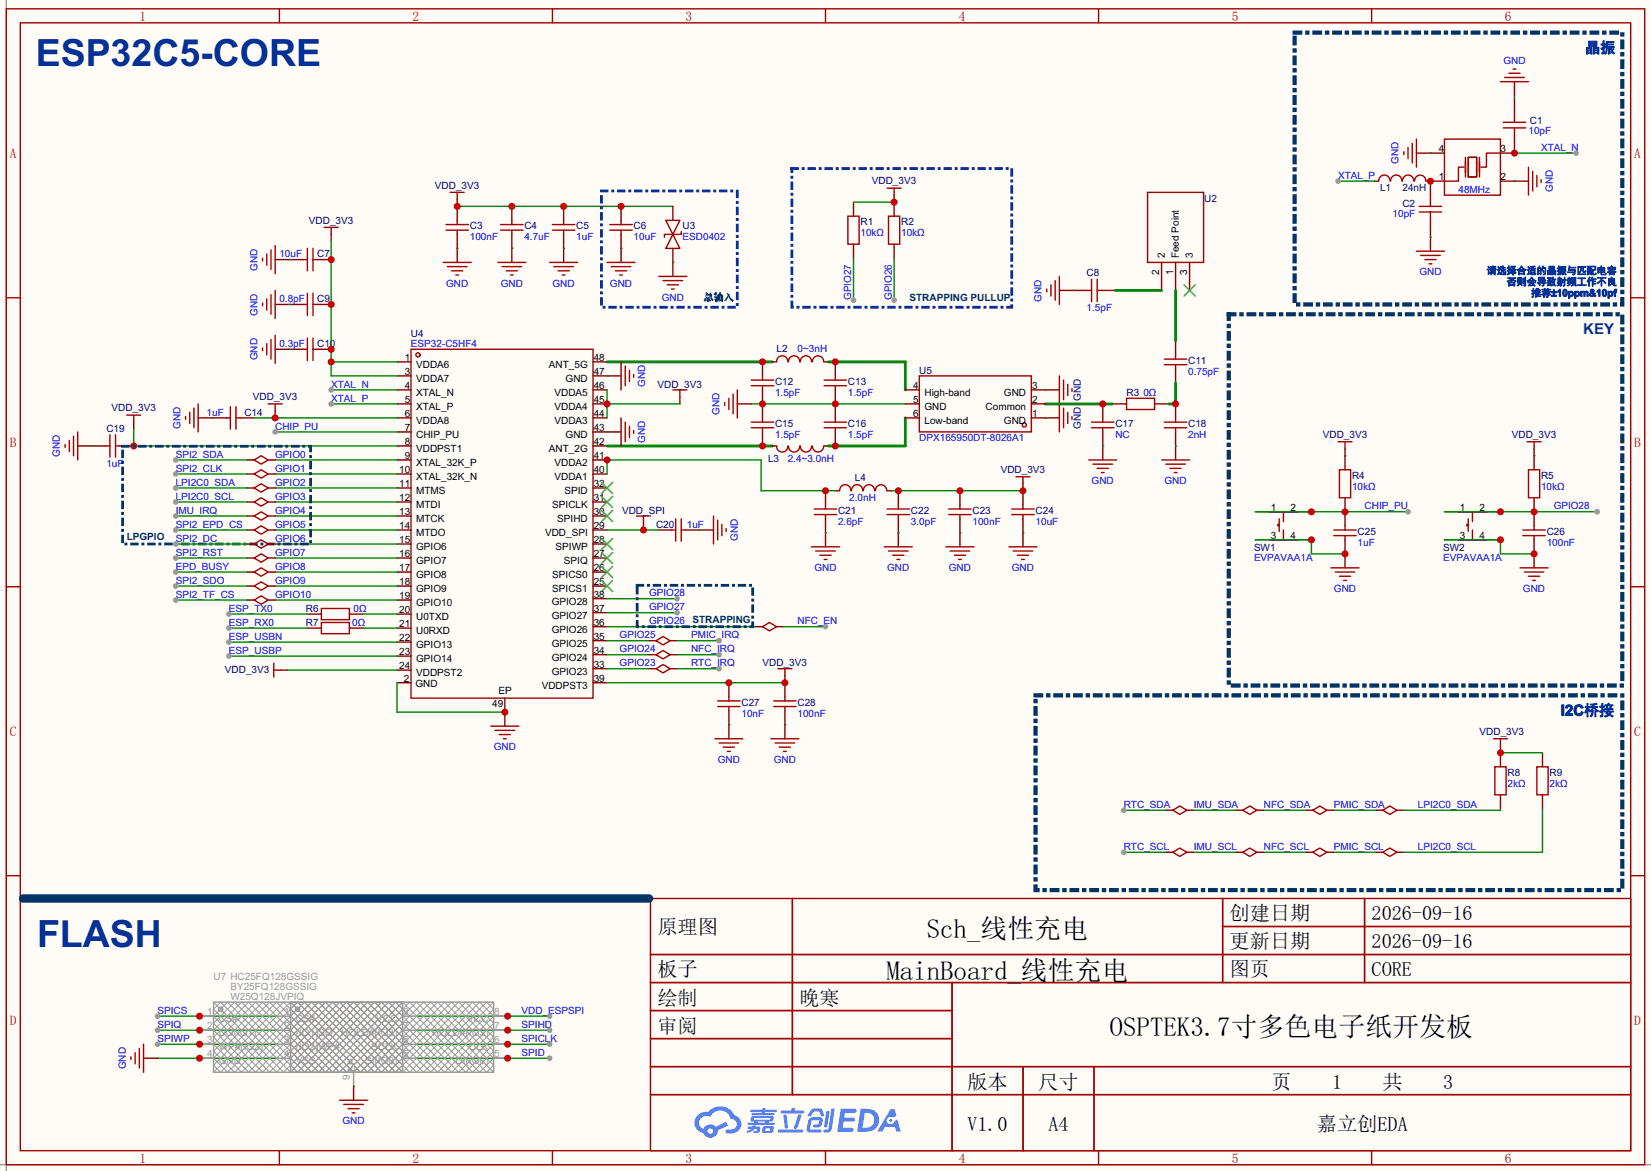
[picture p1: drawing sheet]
<svg xmlns="http://www.w3.org/2000/svg" width="299mm" height="212mm" viewBox="0 0 299 212" stroke-linecap="round" stroke-linejoin="round" font-family="sans-serif">
<defs><g id="words">
<g font-size="6.8" fill="#039">
<text x="6.5" y="11.9">ESP32C5-CORE</text>
<text x="6.7" y="171.7">FLASH</text>
</g>
<g font-size="4.9">
<text x="168.1" y="170">Sch_线性充电</text>
<text x="160.8" y="177.6">MainBoard_线性充电</text>
<text x="201.3" y="187.8">OSPTEK3.7寸多色电子纸开发板</text>
</g>
<g font-size="3.7">
<text x="223" y="166.9">创建日期</text>
<text x="248.8" y="166.9">2026-09-16</text>
<text x="119.3" y="169.4">原理图</text>
<text x="223" y="171.9">更新日期</text>
<text x="248.8" y="171.9">2026-09-16</text>
<text x="119.3" y="177">板子</text>
<text x="223" y="177">图页</text>
<text x="248.8" y="177">CORE</text>
<text x="119.3" y="182.1">绘制</text>
<text x="145" y="182.1">晚寒</text>
<text x="119.3" y="187.2">审阅</text>
<text x="175.5" y="197.3">版本</text>
<text x="188.3" y="197.3">尺寸</text>
<text x="230.6" y="197.3">页</text>
<text x="241.6" y="197.3">1</text>
<text x="250.8" y="197.3">共</text>
<text x="261.8" y="197.3">3</text>
<text x="175.5" y="205">V1.0</text>
<text x="190.2" y="205">A4</text>
<text x="238.9" y="205">嘉立创EDA</text>
</g>
<g font-size="2.7" fill="#039">
<text x="287.5" y="9.6">晶振</text>
<text x="287.2" y="60.6">KEY</text>
<text x="283.1" y="129.7">I2C桥接</text>
</g>
<g font-size="2.4" fill="#a00000">
<text x="25.3" y="3.7">1</text>
<text x="74.8" y="3.7">2</text>
<text x="124.4" y="3.7">3</text>
<text x="173.9" y="3.7">4</text>
<text x="223.4" y="3.7">5</text>
<text x="272.9" y="3.7">6</text>
<text x="1.8" y="28.7">A</text>
<text x="296.4" y="28.7">A</text>
<text x="1.8" y="81.1">B</text>
<text x="296.4" y="81.1">B</text>
<text x="1.8" y="133.4">C</text>
<text x="296.4" y="133.4">C</text>
<text x="1.8" y="185.8">D</text>
<text x="296.4" y="185.8">D</text>
<text x="25.3" y="210.8">1</text>
<text x="74.8" y="210.8">2</text>
<text x="124.4" y="210.8">3</text>
<text x="173.9" y="210.8">4</text>
<text x="223.4" y="210.8">5</text>
<text x="272.9" y="210.8">6</text>
</g>
<g font-size="1.8" fill="#00f">
<text x="272.7" y="11.6">GND</text>
<text x="253.7" y="29.8" transform="rotate(-90 253.7 29.8)">GND</text>
<text x="277.2" y="24.3">10pF</text>
<text x="279.5" y="27.3">XTAL_N</text>
<text x="242.7" y="32.4">XTAL_P</text>
<text x="264.5" y="34.9">48MHz</text>
<text x="281.6" y="34.9" transform="rotate(-90 281.6 34.9)">GND</text>
<text x="252.6" y="39.3">10pF</text>
<text x="50.7" y="46.6">10uF</text>
<text x="85.2" y="43.6">100nF</text>
<text x="95.1" y="43.6">4.7uF</text>
<text x="104.5" y="43.6">1uF</text>
<text x="114.9" y="43.6">10uF</text>
<text x="123.8" y="43.6">ESD0402</text>
<text x="156.1" y="42.8">10kΩ</text>
<text x="163.4" y="42.8">10kΩ</text>
<text x="46.7" y="49.1" transform="rotate(-90 46.7 49.1)">GND</text>
<text x="80.9" y="52">GND</text>
<text x="90.8" y="52">GND</text>
<text x="100.2" y="52">GND</text>
<text x="110.6" y="52">GND</text>
<text x="257.4" y="49.9">GND</text>
<text x="46.7" y="57.2" transform="rotate(-90 46.7 57.2)">GND</text>
<text x="50.7" y="54.8">0.8pF</text>
<text x="120" y="54.5">GND</text>
<text x="154.4" y="54.4" transform="rotate(-90 154.4 54.4)">GPIO27</text>
<text x="161.7" y="54.4" transform="rotate(-90 161.7 54.4)">GPIO26</text>
<text x="188.9" y="54.7" transform="rotate(-90 188.9 54.7)">GND</text>
<text x="197.1" y="56.4">1.5pF</text>
<text x="46.7" y="65.3" transform="rotate(-90 46.7 65.3)">GND</text>
<text x="50.7" y="62.9">0.3pF</text>
<text x="74.5" y="62.9">ESP32-C5HF4</text>
<text x="144.7" y="63.9">0~3nH</text>
<text x="60.1" y="70.3">XTAL_N</text>
<text x="117" y="70.2" transform="rotate(-90 117 70.2)">GND</text>
<text x="140.6" y="71.8">1.5pF</text>
<text x="153.8" y="71.8">1.5pF</text>
<text x="207.4" y="71.8">0Ω</text>
<text x="215.5" y="68">0.75pF</text>
<text x="32.7" y="77.8" transform="rotate(-90 32.7 77.8)">GND</text>
<text x="37.5" y="75.3">1uF</text>
<text x="49.9" y="77.9">CHIP_PU</text>
<text x="60.1" y="72.8">XTAL_P</text>
<text x="130.5" y="75.2" transform="rotate(-90 130.5 75.2)">GND</text>
<text x="10.9" y="82.9" transform="rotate(-90 10.9 82.9)">GND</text>
<text x="31.9" y="83">SPI2_SDA</text>
<text x="49.9" y="83">GPIO0</text>
<text x="117" y="80.3" transform="rotate(-90 117 80.3)">GND</text>
<text x="140.6" y="79.4">1.5pF</text>
<text x="142.9" y="83.7">2.4~3.0nH</text>
<text x="153.8" y="79.4">1.5pF</text>
<text x="166.8" y="79.9">DPX165950DT-8026A1</text>
<text x="202.3" y="79.4">NC</text>
<text x="215.5" y="79.4">2nH</text>
<text x="19.3" y="84.6">1uF</text>
<text x="31.9" y="85.5">SPI2_CLK</text>
<text x="31.9" y="88">LPI2C0_SDA</text>
<text x="49.9" y="85.5">GPIO1</text>
<text x="49.9" y="88">GPIO2</text>
<text x="198" y="87.8">GND</text>
<text x="211.2" y="87.8">GND</text>
<text x="245.2" y="88.8">10kΩ</text>
<text x="279.5" y="88.8">10kΩ</text>
<text x="31.9" y="90.6">LPI2C0_SCL</text>
<text x="31.9" y="95.7">SPI2_EPD_CS</text>
<text x="31.9" y="93.1">IMU_IRQ</text>
<text x="49.9" y="90.6">GPIO3</text>
<text x="49.9" y="93.1">GPIO4</text>
<text x="49.9" y="95.7">GPIO5</text>
<text x="124.6" y="95.7">1uF</text>
<text x="152" y="95.1">2.6pF</text>
<text x="154.1" y="90.8">2.0nH</text>
<text x="165.2" y="95.1">3.0pF</text>
<text x="176.4" y="95.1">100nF</text>
<text x="187.8" y="95.1">10uF</text>
<text x="247.5" y="92.4">CHIP_PU</text>
<text x="281.8" y="92.4">GPIO28</text>
<text x="31.9" y="98.2">SPI2_DC</text>
<text x="31.9" y="100.7">SPI2_RST</text>
<text x="49.9" y="98.2">GPIO6</text>
<text x="49.9" y="100.7">GPIO7</text>
<text x="133.8" y="98.1" transform="rotate(-90 133.8 98.1)">GND</text>
<text x="227.5" y="101.7">EVPAVAA1A</text>
<text x="246.3" y="99">1uF</text>
<text x="261.7" y="101.7">EVPAVAA1A</text>
<text x="280.5" y="99">100nF</text>
<text x="31.9" y="105.8">SPI2_SDO</text>
<text x="31.9" y="103.3">EPD_BUSY</text>
<text x="49.9" y="103.3">GPIO8</text>
<text x="49.9" y="105.8">GPIO9</text>
<text x="147.7" y="103.5">GND</text>
<text x="160.9" y="103.5">GND</text>
<text x="172.1" y="103.5">GND</text>
<text x="183.5" y="103.5">GND</text>
<text x="242" y="107.3">GND</text>
<text x="276.2" y="107.3">GND</text>
<text x="31.9" y="108.4">SPI2_TF_CS</text>
<text x="41.5" y="110.9">ESP_TX0</text>
<text x="41.5" y="113.4">ESP_RX0</text>
<text x="49.9" y="108.4">GPIO10</text>
<text x="63.9" y="113.4">0Ω</text>
<text x="64.1" y="110.9">0Ω</text>
<text x="117.7" y="113.2">GPIO26</text>
<text x="117.7" y="110.6">GPIO27</text>
<text x="117.7" y="108.1">GPIO28</text>
<text x="144.7" y="113.2">NFC_EN</text>
<text x="41.5" y="116">ESP_USBN</text>
<text x="41.5" y="118.5">ESP_USBP</text>
<text x="112.4" y="118.3">GPIO24</text>
<text x="112.4" y="115.7">GPIO25</text>
<text x="125.3" y="115.7">PMIC_IRQ</text>
<text x="125.3" y="118.3">NFC_IRQ</text>
<text x="112.4" y="120.8">GPIO23</text>
<text x="125.3" y="120.8">RTC_IRQ</text>
<text x="134.5" y="129.9">10nF</text>
<text x="144.7" y="129.9">100nF</text>
<text x="89.6" y="136">GND</text>
<text x="130.2" y="138.3">GND</text>
<text x="140.4" y="138.3">GND</text>
<text x="273.4" y="142.6">2kΩ</text>
<text x="281.1" y="142.6">2kΩ</text>
<text x="203.8" y="146.5">RTC_SDA</text>
<text x="216.5" y="146.5">IMU_SDA</text>
<text x="229.2" y="146.5">NFC_SDA</text>
<text x="241.9" y="146.5">PMIC_SDA</text>
<text x="257.2" y="146.5">LPI2C0_SDA</text>
<text x="203.8" y="154.1">RTC_SCL</text>
<text x="216.5" y="154.1">IMU_SCL</text>
<text x="229.2" y="154.1">NFC_SCL</text>
<text x="241.9" y="154.1">PMIC_SCL</text>
<text x="257.2" y="154.1">LPI2C0_SCL</text>
<text x="28.6" y="183.8">SPICS</text>
<text x="94.6" y="183.8">VDD_ESPSPI</text>
<text x="28.6" y="186.3">SPIQ</text>
<text x="28.6" y="188.9">SPIWP</text>
<text x="94.6" y="188.9">SPICLK</text>
<text x="94.6" y="191.4">SPID</text>
<text x="94.6" y="186.3">SPIHD</text>
<text x="22.8" y="193.9" transform="rotate(-90 22.8 193.9)">GND</text>
<text x="62.1" y="203.9">GND</text>
</g>
<g font-size="1.8" fill="#000080">
<text x="277.5" y="22.5">C1</text>
<text x="78.9" y="34.2">VDD_3V3</text>
<text x="158.1" y="33.4">VDD_3V3</text>
<text x="250.3" y="34.7">L1</text>
<text x="254.4" y="34.7">24nH</text>
<text x="56" y="40.5">VDD_3V3</text>
<text x="85.2" y="41.6">C3</text>
<text x="95.1" y="41.6">C4</text>
<text x="104.5" y="41.6">C5</text>
<text x="114.9" y="41.6">C6</text>
<text x="123.8" y="41.6">U3</text>
<text x="156.1" y="40.8">R1</text>
<text x="163.4" y="40.8">R2</text>
<text x="218.4" y="36.6">U2</text>
<text x="254.4" y="37.5">C2</text>
<text x="57.5" y="46.6">C7</text>
<text x="197.1" y="50.1">C8</text>
<text x="57.5" y="54.8">C9</text>
<text x="57.5" y="62.9">C10</text>
<text x="74.5" y="61.1">U4</text>
<text x="140.8" y="63.9">L2</text>
<text x="215.5" y="65.9">C11</text>
<text x="119.3" y="70.3">VDD_3V3</text>
<text x="140.6" y="69.7">C12</text>
<text x="153.8" y="69.7">C13</text>
<text x="166.8" y="67.7">U5</text>
<text x="204.3" y="71.8">R3</text>
<text x="20.2" y="74.6">VDD_3V3</text>
<text x="44.3" y="75.3">C14</text>
<text x="45.9" y="72.5">VDD_3V3</text>
<text x="140.6" y="77.4">C15</text>
<text x="153.8" y="77.4">C16</text>
<text x="196" y="77.8" transform="rotate(-90 196 77.8)">GND</text>
<text x="196" y="72.7" transform="rotate(-90 196 72.7)">GND</text>
<text x="202.3" y="77.4">C17</text>
<text x="215.5" y="77.4">C18</text>
<text x="19.3" y="78.3">C19</text>
<text x="139.3" y="83.7">L3</text>
<text x="239.9" y="79.4">VDD_3V3</text>
<text x="274.2" y="79.4">VDD_3V3</text>
<text x="155.1" y="87.3">L4</text>
<text x="181.5" y="85.7">VDD_3V3</text>
<text x="245.2" y="86.8">R4</text>
<text x="279.5" y="86.8">R5</text>
<text x="112.8" y="93.1">VDD_SPI</text>
<text x="119" y="95.7">C20</text>
<text x="152" y="93.1">C21</text>
<text x="165.2" y="93.1">C22</text>
<text x="176.4" y="93.1">C23</text>
<text x="187.8" y="93.1">C24</text>
<text x="227.5" y="100">SW1</text>
<text x="246.3" y="96.9">C25</text>
<text x="261.7" y="100">SW2</text>
<text x="280.5" y="96.9">C26</text>
<text x="55.5" y="113.4">R7</text>
<text x="55.5" y="110.9">R6</text>
<text x="40.8" y="122.1">VDD_3V3</text>
<text x="138.3" y="120.8">VDD_3V3</text>
<text x="134.5" y="127.9">C27</text>
<text x="144.7" y="127.9">C28</text>
<text x="268.4" y="133.2">VDD_3V3</text>
<text x="273.4" y="140.6">R8</text>
<text x="281.1" y="140.6">R9</text>
</g>
<g font-size="1.8">
<text x="261" y="27.6">4</text>
<text x="272.2" y="27.6">3</text>
<text x="261" y="32.6">1</text>
<text x="272.2" y="32.6">2</text>
<text x="211.3" y="46.8" transform="rotate(-90 211.3 46.8)">2</text>
<text x="213.8" y="46.8" transform="rotate(-90 213.8 46.8)">Feed Point</text>
<text x="216.4" y="46.8" transform="rotate(-90 216.4 46.8)">3</text>
<text x="210.3" y="49.9" transform="rotate(-90 210.3 49.9)">2</text>
<text x="212.8" y="49.9" transform="rotate(-90 212.8 49.9)">1</text>
<text x="215.3" y="49.9" transform="rotate(-90 215.3 49.9)">3</text>
<text x="73.4" y="65.4">1</text>
<text x="107.7" y="65.4">48</text>
<text x="73.4" y="67.9">3</text>
<text x="73.4" y="70.5">4</text>
<text x="75.5" y="66.7">VDDA6</text>
<text x="75.5" y="69.2">VDDA7</text>
<text x="75.5" y="71.8">XTAL_N</text>
<text x="99.6" y="66.7">ANT_5G</text>
<text x="100.6" y="71.8">VDDA5</text>
<text x="102.6" y="69.2">GND</text>
<text x="107.7" y="70.5">46</text>
<text x="107.7" y="67.9">47</text>
<text x="165.6" y="70.5">4</text>
<text x="167.7" y="71.8">High-band</text>
<text x="182.1" y="71.8">GND</text>
<text x="187.2" y="70.5">3</text>
<text x="73.4" y="73">5</text>
<text x="73.4" y="75.6">6</text>
<text x="75.5" y="74.3">XTAL_P</text>
<text x="75.5" y="76.8">VDDA8</text>
<text x="100.6" y="76.8">VDDA3</text>
<text x="100.6" y="74.3">VDDA4</text>
<text x="107.7" y="75.6">44</text>
<text x="107.7" y="73">45</text>
<text x="165.6" y="73">5</text>
<text x="165.6" y="75.6">6</text>
<text x="167.7" y="74.3">GND</text>
<text x="167.7" y="76.8">Low-band</text>
<text x="178.8" y="74.3">Common</text>
<text x="182.1" y="76.8">GND</text>
<text x="187.2" y="75.6">1</text>
<text x="187.2" y="73">2</text>
<text x="73.4" y="78.1">7</text>
<text x="73.4" y="80.6">8</text>
<text x="73.4" y="83.2">9</text>
<text x="75.5" y="79.4">CHIP_PU</text>
<text x="75.5" y="81.9">VDDPST1</text>
<text x="99.6" y="81.9">ANT_2G</text>
<text x="102.6" y="79.4">GND</text>
<text x="107.7" y="83.2">41</text>
<text x="107.7" y="80.6">42</text>
<text x="107.7" y="78.1">43</text>
<text x="72.4" y="85.7">10</text>
<text x="72.4" y="88.3">11</text>
<text x="75.5" y="84.5">XTAL_32K_P</text>
<text x="75.5" y="87">XTAL_32K_N</text>
<text x="75.5" y="89.5">MTMS</text>
<text x="100.6" y="87">VDDA1</text>
<text x="100.6" y="84.5">VDDA2</text>
<text x="102.4" y="89.5">SPID</text>
<text x="107.7" y="88.3">32</text>
<text x="107.7" y="85.7">40</text>
<text x="72.4" y="90.8">12</text>
<text x="72.4" y="93.3">13</text>
<text x="72.4" y="95.9">14</text>
<text x="75.5" y="92.1">MTDI</text>
<text x="75.5" y="94.6">MTCK</text>
<text x="100.2" y="92.1">SPICLK</text>
<text x="101.1" y="94.6">SPIHD</text>
<text x="107.7" y="95.9">29</text>
<text x="107.7" y="93.3">30</text>
<text x="107.7" y="90.8">31</text>
<text x="230.5" y="92.6">1</text>
<text x="234.1" y="92.6">2</text>
<text x="264.8" y="92.6">1</text>
<text x="268.4" y="92.6">2</text>
<text x="72.4" y="98.4">15</text>
<text x="72.4" y="101">16</text>
<text x="75.5" y="97.2">MTDO</text>
<text x="75.5" y="99.7">GPIO6</text>
<text x="98.9" y="97.2">VDD_SPI</text>
<text x="100.8" y="99.7">SPIWP</text>
<text x="107.7" y="101">27</text>
<text x="107.7" y="98.4">28</text>
<text x="230.5" y="97.7">3</text>
<text x="234.1" y="97.7">4</text>
<text x="264.8" y="97.7">3</text>
<text x="268.4" y="97.7">4</text>
<text x="72.4" y="103.5">17</text>
<text x="72.4" y="106">18</text>
<text x="75.5" y="102.2">GPIO7</text>
<text x="75.5" y="104.8">GPIO8</text>
<text x="75.5" y="107.3">GPIO9</text>
<text x="100.2" y="107.3">SPICS1</text>
<text x="100.2" y="104.8">SPICS0</text>
<text x="102.3" y="102.2">SPIQ</text>
<text x="107.7" y="106">25</text>
<text x="107.7" y="103.5">26</text>
<text x="72.4" y="108.6">19</text>
<text x="72.4" y="111.1">20</text>
<text x="72.4" y="113.7">21</text>
<text x="75.5" y="109.9">GPIO10</text>
<text x="75.5" y="112.4">U0TXD</text>
<text x="100.1" y="112.1">GPIO27</text>
<text x="100.1" y="109.6">GPIO28</text>
<text x="107.7" y="113.4">36</text>
<text x="107.7" y="110.9">37</text>
<text x="107.7" y="108.3">38</text>
<text x="72.4" y="116.2">22</text>
<text x="72.4" y="118.7">23</text>
<text x="75.5" y="114.9">U0RXD</text>
<text x="75.5" y="117.5">GPIO13</text>
<text x="100.1" y="119.8">GPIO24</text>
<text x="100.1" y="117.2">GPIO25</text>
<text x="100.1" y="114.7">GPIO26</text>
<text x="107.7" y="118.5">34</text>
<text x="107.7" y="115.9">35</text>
<text x="72.4" y="121.3">24</text>
<text x="73.3" y="123.6">2</text>
<text x="75.3" y="124.6">GND</text>
<text x="75.5" y="120">GPIO14</text>
<text x="75.5" y="122.6">VDDPST2</text>
<text x="90.4" y="125.9">EP</text>
<text x="98.3" y="124.8">VDDPST3</text>
<text x="100.1" y="122.3">GPIO23</text>
<text x="107.7" y="121">33</text>
<text x="107.7" y="123.6">39</text>
<text x="89.3" y="128.2">49</text>
</g>
<g font-size="1.8" fill="#039">
<text x="269.7" y="49.7">请选择合适的晶振与匹配电容</text>
<text x="273.3" y="51.7">否则会导致射频工作不良</text>
<text x="277.7" y="53.7">推荐±10ppm&amp;10pf</text>
</g>
<g font-size="1.8" fill="#036">
<text x="127.6" y="54.5">总输入</text>
<text x="165" y="54.5">STRAPPING PULLUP</text>
<text x="23" y="97.9">LPGPIO</text>
<text x="125.6" y="112.9">STRAPPING</text>
</g>
<g font-size="1.8" fill="#999">
<text x="38.7" y="177.7">U7 HC25FQ128GSSIG</text>
<text x="41.8" y="179.5">BY25FQ128GSSIG</text>
<text x="37.6" y="184">1</text>
<text x="39.7" y="185.3">CS#</text>
<text x="41.8" y="181.3">W25Q128JVPIQ</text>
<text x="51.6" y="184">1</text>
<text x="53.6" y="185.3">CS#</text>
<text x="68.3" y="185.3">VCC</text>
<text x="73.2" y="184">8</text>
<text x="84.8" y="185.3">VCC</text>
<text x="89.7" y="184">8</text>
<text x="37.6" y="186.6">2</text>
<text x="37.6" y="189.1">3</text>
<text x="37.6" y="191.6">4</text>
<text x="39.7" y="187.8">DO(IO1)</text>
<text x="39.7" y="190.4">WP#(IO2)</text>
<text x="51.6" y="191.6">4</text>
<text x="51.6" y="189.1">3</text>
<text x="51.6" y="186.6">2</text>
<text x="53.6" y="190.4">(IO2)WP#</text>
<text x="53.6" y="187.8">(IO1)SO</text>
<text x="61.9" y="187.8">HOLD#(IO3)</text>
<text x="67.3" y="190.4">SCLK</text>
<text x="73.2" y="186.6">7</text>
<text x="73.2" y="189.1">6</text>
<text x="73.2" y="191.6">5</text>
<text x="78.4" y="187.8">HOLD#(IO3)</text>
<text x="85.1" y="190.4">CLK</text>
<text x="89.7" y="191.6">5</text>
<text x="89.7" y="189.1">6</text>
<text x="89.7" y="186.6">7</text>
<text x="39.7" y="192.9">GND</text>
<text x="53.6" y="192.9">VSS</text>
<text x="63.4" y="195.9" transform="rotate(-90 63.4 195.9)">9</text>
<text x="64.5" y="194.4" transform="rotate(-90 64.5 194.4)">EP</text>
<text x="66.2" y="192.9">SI(IO0)</text>
<text x="82.6" y="192.9">DI(IO0)</text>
</g>
</g></defs>
<path d="M0 0h299.5v212.3h-299.5z" fill="#fffcf7"/>
<path d="M1.1 0v212.3M0 211.1h299.5" fill="none" stroke="#999" stroke-width=".25"/>
<g fill="none" stroke="#a10000" stroke-width=".25">
<path d="M1.1 1.6h297.2v209.5h-297.2zM3.7 4.1h292.1v204.5h-292.1zM50.7 1.6v2.5M100.2 1.6v2.5M149.7 1.6v2.5M199.3 1.6v2.5M248.8 1.6v2.5M1.1 54h2.6M295.8 54h2.5M74.5 63.3h33.1v63.3h-33.1zM1.1 106.4h2.6M295.8 106.4h2.5"/>
<path d="M1.1 158.8h2.6M295.8 158.8h2.5M118 162.9h177.8v45.7h-177.8zM118 173h177.8M118 178.1h177.8M143.7 162.9v35.5M172.7 178.1v30.5M221.8 162.9v15.2M221.8 168h74M247.5 162.9v15.2M118 183.2h54.7M118 193.4h177.8"/>
<path d="M118 188.3h54.7M118 198.4h177.8M185.6 193.4v15.2M198.4 193.4v15.2M50.7 208.6v2.5M100.2 208.6v2.5M149.7 208.6v2.5M199.3 208.6v2.5M248.8 208.6v2.5"/>
<circle cx="75.8" cy="64.3" r=".38"/>
</g>
<g fill="none" stroke="#870000" stroke-width=".25">
<path d="M72 65.6h2.5M72 68.1h2.5M72 70.7h2.5M72 73.2h2.5M72 75.8h2.5M72 78.3h2.5M107.6 65.6h2.5M107.6 68.1h2.5M107.6 70.7h2.5M107.6 73.2h2.5M107.6 75.8h2.5M107.6 78.3h2.5"/>
<path d="M72 80.8h2.5M72 83.4h2.5M72 85.9h2.5M72 88.5h2.5M72 91h2.5M72 93.5h2.5M72 96.1h2.5M72 98.6h2.5M107.6 80.8h2.5M107.6 83.4h2.5M107.6 85.9h2.5M107.6 88.5h2.5"/>
<path d="M107.6 91h2.5M107.6 93.5h2.5M107.6 96.1h2.5M107.6 98.6h2.5M72 101.2h2.5M72 103.7h2.5M72 106.2h2.5M72 108.8h2.5M72 111.3h2.5M72 113.9h2.5M72 116.4h2.5M72 118.9h2.5"/>
<path d="M107.6 101.2h2.5M107.6 103.7h2.5M107.6 106.2h2.5M107.6 118.7h2.5M107.6 116.2h2.5M107.6 113.6h2.5M107.6 111.1h2.5M107.6 108.5h2.5M72 123.8h2.5M72 121.5h2.5M91.6 126.6v2.5M107.6 123.8h2.5"/>
<path d="M107.6 121.2h2.5"/>
</g>
<g fill="none" stroke="#3c3" stroke-width=".25">
<path d="M109.1 97.6l2 2M109.1 92.5l2 2.1M109.1 90l2 2M109.1 87.5l2 2M111.1 97.6l-2 2M111.1 92.5l-2 2.1M111.1 90l-2 2M111.1 87.5l-2 2M109.1 105.2l2 2.1M109.1 102.7l2 2M109.1 100.2l2 2M111.1 105.2l-2 2.1"/>
<path d="M111.1 102.7l-2 2M111.1 100.2l-2 2"/>
</g>
<g fill="#5487ff">
<path d="M152.5 201h1.6a1.34 1.34 0 0 1 1.2 .2 .37 .37 0 0 1-.3 .6h-1.7l-.2 .8h1.6a.37 .37 0 0 1 .4 .4 .37 .37 0 0 1-.4 .4l-1.7-.1-.2 1.2h.8a1.26 1.26 0 0 1 1.2 .1 .36 .36 0 0 1-.3 .6h-2.6z"/>
<path d="M161.5 201.1h.8l.3 1.2-.6 .3a.72 .72 0 0 0-1.1 .2 .72 .72 0 0 0 .3 1 .72 .72 0 0 0 1-.4l.1-.2 .5-.2 .6 2.1h-.8l-.3-.8h-1.8l-.5 .8h-.9z"/>
<path d="M149.9 201.4h.6l-.4 2.7a.31 .31 0 0 1-.3 .3 .31 .31 0 0 1-.3-.3z"/>
<path d="M150.8 201h.6l-.5 3.7a.97 .97 0 0 1-1.5 .5l.1-.4h.6l.2-.2z"/>
<path d="M147.1 201.2l.5-.2h1.3l.3 .4 .3 .8-.1 .2h-.5l-.3-.9h-.8l-.2 .1-.6 .8-.5-.1v-.1z"/>
<path d="M146.8 202.8l.4-.2 1.5-.1a.69 .69 0 0 1 .5 .5 .69 .69 0 0 1-.1 .7 .74 .74 0 0 1-.8 .7h-.6a.27 .27 0 0 1-.2-.3 .27 .27 0 0 1 .3-.3h.6l.2-.7h-1.4l-.3 1.6 1.9 .1a.28 .28 0 0 1 .2 .3 .28 .28 0 0 1-.3 .2h-1.9l-.4-.2-.1-.5z"/>
<path d="M141.1 204.8h4.3a.28 .28 0 0 1 .3 .3 .28 .28 0 0 1-.3 .2h-4.2l-.1-.1z"/>
<path d="M144.8 202.1h.6l-.8 2.4a.3 .3 0 0 1-.4 .2 .3 .3 0 0 1-.2-.3z"/>
<path d="M142.1 202.1h.6l.2 2.2-.2 .3-.4-.2z"/>
<path d="M141.7 201.3h1.8l.2-.4h.5l-.1 .4h1.5a.27 .27 0 0 1 .3 .3 .27 .27 0 0 1-.3 .3h-3.8l-.2-.2z"/>
<path d="M135.7 204.2h.8v-.1l.6-.1-.1 .2 .8 .1a.7 .7 0 0 1-.5 1.1h-.6v-.4l.6-.1v-.2l-.4-.1a2.13 2.13 0 0 1-1.3 .8l-.2-.4 .8-.3h-.6z"/>
<path d="M136.1 201.2h2.1l.1-.3h.6l-.1 .3h1.9l.2 .2-.2 .2h-1.9l-.1 .2h1.6l.2 .2-.2 .2h-3.9l-.1-.4h1.8v-.2h-1.9l-.1-.1z"/>
<path d="M156.1 201l-.6 4.2h1.4a2.14 2.14 0 0 0 2.6-2.1 2.14 2.14 0 0 0-2.7-2.1zM156.8 201.7a1.37 1.37 0 0 1 1.8 1.2 1.37 1.37 0 0 1-1.5 1.5l-.7 .1z"/>
<path d="M136.3 202.5a.47 .47 0 0 0-.2 .6 .47 .47 0 0 0 .6 .2l.1 .3h-1.1l-.1 .3h4.7l.2-.1-.1-.2h-1l.1-.3a.6 .6 0 0 0 .7-.2 .6 .6 0 0 0 0-.7l-3.5-.1zM136.8 202.7h2.8l.1 .1-.1 .2h-2.8zM137.4 203.3h1.4l-.1 .3h-1.2z"/>
<path d="M138.4 204.3a.9 .9 0 0 0-.1 1.1 2.48 2.48 0 0 0 1.9-.2 .84 .84 0 0 0 0-1h-1.4zM138.9 204.6h.7l.1 .3-.2 .1h-.7z"/>
<path d="M126.6 202.1a1.91 1.91 0 0 0-.5 2 1.91 1.91 0 0 0 1.5 1.3 1.35 1.35 0 0 0 1.5 .9 1.35 1.35 0 0 0 1.1-1.4l1.9-.9-.4-.6-1.8 .9a1.41 1.41 0 0 0-2.3 .3 1.25 1.25 0 0 1-.6-1.7 1.25 1.25 0 0 1 1.8-.4 1.97 1.97 0 0 1 2-1.2 1.97 1.97 0 0 1 1.8 1.5 .96 .96 0 0 1 1 .9 .96 .96 0 0 1-.9 1h-.6a.39 .39 0 0 0-.5 .4 .39 .39 0 0 0 .4 .4 1.87 1.87 0 0 0 1.9-.5 1.87 1.87 0 0 0 .4-2l-.7-.7-.4-.1a2.86 2.86 0 0 0-4.8-.6h-.3a2.27 2.27 0 0 0-1.5 .5zM128.4 205.1a.5 .5 0 0 1 1 0 .5 .5 0 0 1-1 0z"/>
<circle cx="161.6" cy="203.1" r=".27"/>
</g>
<path d="M262 25.2h10.2v10.2h-10.2zM265.6 30.3h-1.1v2.5h-2.5M265.8 28.5v3.6M266.3 28.5h1.5v3.6h-1.5zM268.4 28.5v3.6M272.2 27.8h-2.6v2.5h-1" fill="none" stroke="#a10000" stroke-width=".25"/>
<path d="M259.5 27.8h2.5M259.5 32.8h2.5M272.2 27.8h2.5M272.2 32.8h2.5" fill="none" stroke="#870000" stroke-width=".25"/>
<path d="M274.7 27.8h11.2" fill="none" stroke="#008700" stroke-width=".25"/>
<circle cx="285.9" cy="27.8" r=".51" fill="#999"/>
<path d="M259.5 32.8h.1" fill="none" stroke="#008700" stroke-width=".25"/>
<path d="M259.5 32.8v2.6M274.7 25.2v2.6M259.5 40.5v2.5" fill="none" stroke="#870000" stroke-width=".25"/>
<path d="M257.4 38.4h4.1M257.4 37.4h4.1M259.5 35.4v2M259.5 38.4v2.1" fill="none" stroke="#a10000" stroke-width=".25"/>
<circle cx="274.7" cy="27.8" r=".63" fill="#c00"/>
<path d="M274.7 17.6v2.5" fill="none" stroke="#870000" stroke-width=".25"/>
<path d="M272.7 23.2h4M272.7 22.2h4M274.7 20.1v2.1M274.7 23.2v2" fill="none" stroke="#a10000" stroke-width=".25"/>
<path d="M75.6 189.3h24.1" fill="none" stroke="#008700" stroke-width=".25"/>
<circle cx="99.7" cy="189.3" r=".51" fill="#999"/>
<path d="M75.6 191.8h24.1" fill="none" stroke="#008700" stroke-width=".25"/>
<circle cx="99.7" cy="191.8" r=".51" fill="#999"/>
<path d="M75.6 186.8h24.1" fill="none" stroke="#008700" stroke-width=".25"/>
<circle cx="99.7" cy="186.8" r=".51" fill="#999"/>
<path d="M28.6 184.2h21.6" fill="none" stroke="#008700" stroke-width=".25"/>
<circle cx="28.6" cy="184.2" r=".51" fill="#999"/>
<path d="M28.6 186.8h21.6" fill="none" stroke="#008700" stroke-width=".25"/>
<circle cx="28.6" cy="186.8" r=".51" fill="#999"/>
<path d="M28.6 189.3h21.6" fill="none" stroke="#008700" stroke-width=".25"/>
<circle cx="28.6" cy="189.3" r=".51" fill="#999"/>
<path d="M28.6 191.8h21.6M75.6 184.2h24.1" fill="none" stroke="#008700" stroke-width=".25"/>
<circle cx="99.7" cy="184.2" r=".51" fill="#999"/>
<g fill="none" stroke="#999" stroke-width=".18">
<path d="M38.7 194.4l12.7-12.7 12.7 12.7 12.7-12.7 12.7 12.7M38.7 181.7l12.7 12.7 12.7-12.7 12.7 12.7 12.7-12.7M40 181.7l-1.3 1.3 11.5 11.4 12.7-12.7 12.7 12.7 12.7-12.7 1.2 1.3-11.4 11.4-12.7-12.7-12.7 12.7zM40.2 182.6l.1 .2M40.3 183.1l-.1 .2M41.3 181.7l-2.6 2.5 10.2 10.2 12.7-12.7 12.7 12.7 12.7-12.7 2.5 2.5-10.1 10.2-12.7-12.7-12.7 12.7zM42.5 181.7l-3.8 3.8 8.9 8.9 12.7-12.7 12.7 12.7 12.7-12.7 3.8 3.8-8.9 8.9-12.7-12.7-12.7 12.7zM43.8 181.7l-5.1 5.1 7.7 7.6 12.7-12.7 12.7 12.7 12.7-12.7 5 5.1-7.6 7.6-12.7-12.7-12.7 12.7zM45.1 181.7l-6.4 6.3 6.4 6.4 12.7-12.7 12.7 12.7 12.7-12.7 6.3 6.3-6.3 6.4-12.7-12.7-12.7 12.7zM46.4 181.7l-7.7 7.6 5.1 5.1 12.7-12.7 12.7 12.7 12.7-12.7 7.6 7.6-5 5.1-12.7-12.7-12.7 12.7zM47.6 181.7l-8.9 8.9 3.8 3.8 12.7-12.7 12.7 12.7 12.7-12.7 8.9 8.9-3.8 3.8-12.7-12.7-12.7 12.7zM48.9 181.7l12.7 12.7 12.7-12.7 12.7 12.7 2.5-2.6-10.1-10.1-12.7 12.7-12.7-12.7-12.7 12.7-2.6-2.6z"/>
<path d="M50.2 181.7l-11.5 11.4 1.3 1.3 12.7-12.7 12.7 12.7 12.7-12.7 11.4 11.4-1.2 1.3-12.7-12.7-12.7 12.7z"/>
</g>
<g fill="none" stroke="#999" stroke-width=".25">
<path d="M36.2 184.2h2.5M38.7 181.7h50.8v12.7h-50.8z"/>
<circle cx="40" cy="183" r=".38"/>
</g>
<circle cx="36.2" cy="184.2" r=".63" fill="#c00"/>
<path d="M36.2 186.8h2.5" fill="none" stroke="#999" stroke-width=".25"/>
<circle cx="36.2" cy="186.8" r=".63" fill="#c00"/>
<path d="M36.2 189.3h2.5" fill="none" stroke="#999" stroke-width=".25"/>
<circle cx="36.2" cy="189.3" r=".63" fill="#c00"/>
<path d="M36.2 191.8h2.5" fill="none" stroke="#999" stroke-width=".25"/>
<circle cx="36.2" cy="191.8" r=".63" fill="#c00"/>
<path d="M89.5 191.8h2.6" fill="none" stroke="#999" stroke-width=".25"/>
<circle cx="92.1" cy="191.8" r=".63" fill="#c00"/>
<path d="M89.5 189.3h2.6" fill="none" stroke="#999" stroke-width=".25"/>
<circle cx="92.1" cy="189.3" r=".63" fill="#c00"/>
<path d="M89.5 186.8h2.6" fill="none" stroke="#999" stroke-width=".25"/>
<circle cx="92.1" cy="186.8" r=".63" fill="#c00"/>
<path d="M89.5 184.2h2.6" fill="none" stroke="#999" stroke-width=".25"/>
<circle cx="92.1" cy="184.2" r=".63" fill="#c00"/>
<path d="M64.1 194.4v2.5" fill="none" stroke="#999" stroke-width=".25"/>
<g fill="none" stroke="#870000" stroke-width=".25">
<path d="M82.9 36.1v1.3M162.2 35.4v1.3M258.7 32.8h.8M60.1 42.5v1.3M24.3 76.5v1.3M49.9 74.5v1.3M123.3 72v1.2M201.8 73.2h2.5M209.4 73.2h2.6M116.7 94.8v1.3M185.5 87.7v1.3M244 81.4v1.2"/>
<path d="M278.3 81.4v1.2M55.8 113.9h2.5M63.4 113.9h2.5M50.9 121.5h1.3M142.4 122.5v1.3M272.2 135.2v1.3"/>
</g>
<g fill="none" stroke="#a10000" stroke-width=".25">
<path d="M81.7 34.9h2.5M82.9 34.9v1.2M160.9 34.1h2.5M162.2 34.1v1.3M58.8 41.2h2.5M60.1 41.2v1.3M23 75.3h2.5M24.3 75.3v1.2M48.6 73.2h2.6M49.9 73.2v1.3M122 70.7h2.6M123.3 70.7v1.3"/>
<path d="M204.3 72.2h5.1v2h-5.1zM115.4 93.5h2.6M116.7 93.5v1.3M184.3 86.4h2.5M185.5 86.4v1.3M242.7 80.1h2.5M244 80.1v1.3M277 80.1h2.5M278.3 80.1v1.3M58.3 112.9h5.1v2h-5.1zM49.7 120.2v2.6M49.7 121.5h1.2"/>
<path d="M141.1 121.2h2.5M142.4 121.2v1.3M270.9 133.9h2.5M272.2 133.9v1.3"/>
</g>
<circle cx="259.5" cy="32.8" r=".63" fill="#c00"/>
<g fill="none" stroke="#870000" stroke-width=".25">
<path d="M82.9 37.4v2.6M92.8 37.4v2.6M102.2 37.4v2.6M112.6 37.4v2.6M154.8 36.7v2.5M162.2 36.7v2.5M249.3 32.8h.8M52.5 47.1h2.5M52.5 55.2h2.5M57.5 47.1h2.6M57.5 55.2h2.6M82.9 42.5v2.5"/>
<path d="M92.8 42.5v2.5M102.2 42.5v2.5M112.6 42.5v2.5M154.8 44.3v2.5M162.2 44.3v2.5M194.7 52.7h2.5M199.8 52.7h2.5M38.5 75.8h2.5M43.6 75.8h2.5M52.5 63.3h2.5M57.5 63.3h2.6M138.3 65.6v2.5"/>
<path d="M138.3 70.7v5.1M138.3 78.3v2.5M151.5 65.6v2.5M151.5 70.7v5.1M151.5 78.3v2.5M200 73.2v2.6M200 78.3v2.5M213.2 61.8v2.5M213.2 66.9v2.5M213.2 73.2v2.6M213.2 78.3v2.5M16.6 80.8h2.6"/>
<path d="M21.7 80.8h2.6M119.3 96.1h2.5M124.3 96.1h2.6M149.7 89v2.5M149.7 94.1v2.5M162.9 89v2.5M162.9 94.1v2.5M174.1 89v2.5M174.1 94.1v2.5M185.5 89v2.5M185.5 94.1v2.5M244 82.6v2.6"/>
<path d="M244 90.2v5.1M244 97.9v2.5M278.3 82.6v2.6M278.3 90.2v5.1M278.3 97.9v2.5M55.8 111.3h2.5M63.4 111.3h2.5M132.2 123.8v2.5M132.2 128.9v2.5M142.4 123.8v2.5M142.4 128.9v2.5"/>
</g>
<g fill="none" stroke="#a10000" stroke-width=".25">
<path d="M82.9 40v.7M92.8 40v.7M102.2 40v.7M112.6 40v.7M153.8 39.2h2v5.1h-2zM161.2 39.2h2v5.1h-2zM250.1 32.8a1.01 1.01 0 0 1 1-1.1 1.01 1.01 0 0 1 1 1.1M252.2 32.8a1.01 1.01 0 0 1 1.1-1.1 1.01 1.01 0 0 1 1 1.1M254.4 32.8a1.01 1.01 0 0 1 1-1.1 1.01 1.01 0 0 1 1 1.1M256.6 32.8a1.01 1.01 0 0 1 1-1.1 1.01 1.01 0 0 1 1 1.1M55 47.1h.8M55 55.2h.8"/>
<path d="M55.8 45v4.1M55.8 53.2v4M56.8 45v4.1M56.8 53.2v4M56.8 47.1h.7M56.8 55.2h.7M80.9 40.7h4.1M80.9 41.7h4.1M82.9 41.7v.8M90.8 40.7h4.1M90.8 41.7h4.1M92.8 41.7v.8"/>
<path d="M100.2 40.7h4.1M100.2 41.7h4.1M102.2 41.7v.8M110.6 40.7h4.1M110.6 41.7h4.1M112.6 41.7v.8M197.2 52.7h.8M198 50.6v4.1M199 50.6v4.1M199 52.7h.8M19.9 78.8v4.1M21 78.8v4.1"/>
<path d="M41 75.8h.8M41.8 73.7v4.1M42.8 73.7v4.1M42.8 75.8h.8M55 63.3h.8M55.8 61.3v4.1M56.8 61.3v4.1M56.8 63.3h.7M136.3 76.5h4M136.3 77.5h4M136.3 68.9h4M136.3 69.9h4"/>
<path d="M138.3 68.1v.8M138.3 69.9v.8M138.3 75.8v.7M138.3 77.5v.8M149.5 76.5h4M149.5 77.5h4M149.5 68.9h4M149.5 69.9h4M151.5 68.1v.8M151.5 69.9v.8M151.5 75.8v.7M151.5 77.5v.8"/>
<path d="M198 76.5h4.1M198 77.5h4.1M200 75.8v.7M200 77.5v.8M211.2 76.5h4.1M211.2 77.5h4.1M211.2 65.1h4.1M211.2 66.1h4.1M213.2 64.3v.8M213.2 66.1v.8M213.2 75.8v.7M213.2 77.5v.8"/>
<path d="M19.2 80.8h.7M21 80.8h.7M121.8 96.1h.8M122.6 94.1v4M123.6 94.1v4M123.6 96.1h.7M147.7 92.3h4.1M147.7 93.3h4.1M149.7 91.5v.8M149.7 93.3v.8M160.9 92.3h4.1M160.9 93.3h4.1"/>
<path d="M162.9 91.5v.8M162.9 93.3v.8M172.1 92.3h4M172.1 93.3h4M174.1 91.5v.8M174.1 93.3v.8M183.5 92.3h4.1M183.5 93.3h4.1M185.5 91.5v.8M185.5 93.3v.8M241.9 96.1h4.1M241.9 97.1h4.1"/>
<path d="M243 85.2h2v5h-2zM244 95.3v.8M244 97.1v.8M276.2 96.1h4.1M276.2 97.1h4.1M277.2 85.2h2.1v5h-2.1zM278.3 95.3v.8M278.3 97.1v.8M58.3 110.3h5.1v2h-5.1zM130.2 127.1h4M130.2 128.1h4M132.2 126.3v.8"/>
<path d="M132.2 128.1v.8M140.3 127.1h4.1M140.3 128.1h4.1M142.4 126.3v.8M142.4 128.1v.8"/>
</g>
<path d="M41.5 111.3h14.3M65.9 111.3h6.1M65.9 113.9h6.1" fill="none" stroke="#008700" stroke-width=".25"/>
<circle cx="41.5" cy="111.3" r=".51" fill="#999"/>
<path d="M41.5 113.9h14.3" fill="none" stroke="#008700" stroke-width=".25"/>
<circle cx="41.5" cy="113.9" r=".51" fill="#999"/>
<path d="M230.3 92.8h5M230.3 97.9h5M232 95.1h-.2v.2h.2M232 94.1v2.2M232.8 92.8v1.8M232.8 96.1v1.8M264.5 92.8h5.1M264.5 97.9h5.1M266.3 95.1h-.2v.2h.2M266.3 94.1v2.2M267.1 92.8v1.8M267.1 96.1v1.8" fill="none" stroke="#a10000" stroke-width=".25"/>
<path d="M227.7 92.8h10.2M227.7 97.9h10.2M262 92.8h10.2M262 97.9h10.2" fill="none" stroke="#870000" stroke-width=".25"/>
<path d="M110.1 65.6h30" fill="none" stroke="#008700" stroke-width=".51"/>
<circle cx="138.3" cy="65.6" r=".63" fill="#c00"/>
<path d="M110.1 80.8h30" fill="none" stroke="#008700" stroke-width=".51"/>
<circle cx="138.3" cy="80.8" r=".63" fill="#c00"/>
<path d="M271.1 139h2.1v5.1h-2.1zM278.8 139h2v5.1h-2z" fill="none" stroke="#a10000" stroke-width=".25"/>
<path d="M272.2 136.5v2.5M279.8 136.5v2.5M272.2 144.1v2.5M279.8 144.1v2.5" fill="none" stroke="#870000" stroke-width=".25"/>
<path d="M110.1 70.7v5.1M110.1 73.2h13.2" fill="none" stroke="#008700" stroke-width=".25"/>
<circle cx="110.1" cy="73.2" r=".63" fill="#c00"/>
<path d="M140.1 65.6h.7M149.5 65.6h.7M140.1 80.8h.7M149.5 80.8h.7M151.5 89h.8M160.9 89h.8" fill="none" stroke="#870000" stroke-width=".25"/>
<path d="M140.9 65.6a1.01 1.01 0 0 1 1-1.1 1.01 1.01 0 0 1 1 1.1M143 65.6a1.01 1.01 0 0 1 1-1.1 1.01 1.01 0 0 1 1 1.1M145.2 65.6a1.01 1.01 0 0 1 1-1.1 1.01 1.01 0 0 1 1 1.1M147.4 65.6a1.01 1.01 0 0 1 1-1.1 1.01 1.01 0 0 1 1 1.1M142.9 80.9a1.01 1.01 0 0 1-1 1.1 1.01 1.01 0 0 1-1-1.1M145 80.9a1.01 1.01 0 0 1-1 1.1 1.01 1.01 0 0 1-1-1.1M147.2 80.9a1.01 1.01 0 0 1-1 1.1 1.01 1.01 0 0 1-1-1.1M149.4 80.9a1.01 1.01 0 0 1-1 1 1.01 1.01 0 0 1-1-1M152.3 89a1.01 1.01 0 0 1 1-1.1 1.01 1.01 0 0 1 1 1.1M154.5 89a1.01 1.01 0 0 1 1-1.1 1.01 1.01 0 0 1 1 1.1M156.6 89a1.01 1.01 0 0 1 1-1.1 1.01 1.01 0 0 1 1 1.1M158.8 89a1.01 1.01 0 0 1 1-1.1 1.01 1.01 0 0 1 1 1.1" fill="none" stroke="#a10000" stroke-width=".25"/>
<path d="M274.7 17.3v.3M242.7 32.8h6.6" fill="none" stroke="#008700" stroke-width=".25"/>
<circle cx="242.7" cy="32.8" r=".51" fill="#999"/>
<path d="M249.6 154.5h1.2M249.6 146.9h1.2M253.4 154.5h1.2M253.4 146.9h1.2" fill="none" stroke="#870000" stroke-width=".25"/>
<path d="M250.8 154.5l1.3-.8 1.3 .8-1.3 .8zM250.8 146.9l1.3-.8 1.3 .8-1.3 .7z" fill="none" stroke="#a10000" stroke-width=".25"/>
<path d="M272.2 136.5h7.6" fill="none" stroke="#008700" stroke-width=".25"/>
<circle cx="272.2" cy="136.5" r=".63" fill="#c00"/>
<path d="M60.1 43.8v24.3h11.9M60.1 65.6h11.9M52.2 121.5h19.8M229.2 146.9h7.7M229.2 154.5h7.7M241.9 146.9h7.7M241.9 154.5h7.7M272.2 146.6v.3h-17.6M279.8 146.6v7.9h-25.2M64.1 196.9h.1" fill="none" stroke="#008700" stroke-width=".25"/>
<path d="M234.8 5.9h59.5v49.3h-59.5zM222.9 57h71.4v67.3h-71.4zM187.8 126.1h106.5v35.3h-106.5z" fill="none" stroke="#036" stroke-width=".76" stroke-dasharray="1 1.3 0 1.3"/>
<path d="M4.2 162.9h113.5" fill="none" stroke="#036" stroke-width="1.5"/>
<g fill="none" stroke="#999" stroke-width=".25">
<path d="M50.2 184.2h2.5M50.2 186.8h2.5M50.2 189.3h2.5M50.2 191.8h2.5M52.7 181.7h20.3v12.7h-20.3zM73 184.2h2.6M73 186.8h2.6M73 189.3h2.6M73 191.8h2.6"/>
<circle cx="54" cy="183" r=".38"/>
</g>
<path d="M52.7 183l11.4 11.4 8.9-8.9-3.8-3.8-12.7 12.7-3.8-3.8 8.9-8.9 11.4 11.4-1.2 1.3-12.7-12.7-6.4 6.3 6.4 6.4 12.7-12.7 1.2 1.3-11.4 11.4-8.9-8.9 3.8-3.8 12.7 12.7 3.8-3.8-8.9-8.9-11.4 11.4 1.3 1.3 12.7-12.7 6.3 6.3-6.3 6.4-12.7-12.7zM52.7 194.4l12.7-12.7 7.6 7.6-5.1 5.1-12.7-12.7-2.5 2.5 10.2 10.2 10.1-10.2-2.5-2.5-12.7 12.7-5.1-5.1 7.6-7.6 12.7 12.7M52.7 181.7l12.7 12.7 7.6-7.6-5.1-5.1-12.7 12.7-2.5-2.6 10.2-10.1 10.1 10.1-2.5 2.6-12.7-12.7-5.1 5.1 7.6 7.6 12.7-12.7M54.1 182.6l.2 .2M54.3 183.1l-.2 .2" fill="none" stroke="#999" stroke-width=".18"/>
<path d="M236.9 146.9h1.2M236.9 154.5h1.2M240.7 146.9h1.2M240.7 154.5h1.2M26 191.8h2.6M64.1 196.9v2.6" fill="none" stroke="#870000" stroke-width=".25"/>
<path d="M238.1 146.9l1.3-.8 1.3 .8-1.3 .7zM238.1 154.5l1.3-.8 1.3 .8-1.3 .8zM23.7 191.6v.5M24.5 190.8v2.1M25.3 190.1v3.5M26 189.3v5.1M61.6 199.5h5.1M62.4 200.2h3.5M63.1 201h2.1M63.9 201.8h.5" fill="none" stroke="#a10000" stroke-width=".25"/>
<g fill="#c00">
<circle cx="60.1" cy="65.6" r=".63"/>
<circle cx="60.1" cy="55.2" r=".63"/>
<circle cx="60.1" cy="63.3" r=".63"/>
<circle cx="60.1" cy="47.1" r=".63"/>
</g>
<path d="M60.1 73.2h11.9" fill="none" stroke="#008700" stroke-width=".25"/>
<circle cx="60.1" cy="73.2" r=".51" fill="#999"/>
<path d="M60.1 70.7h11.9" fill="none" stroke="#008700" stroke-width=".25"/>
<circle cx="60.1" cy="70.7" r=".51" fill="#999"/>
<path d="M49.9 78.3h22.1" fill="none" stroke="#008700" stroke-width=".25"/>
<circle cx="49.9" cy="78.3" r=".51" fill="#999"/>
<path d="M24.3 77.8v3h47.7" fill="none" stroke="#008700" stroke-width=".25"/>
<circle cx="24.3" cy="80.8" r=".63" fill="#c00"/>
<path d="M46.1 75.8h25.9" fill="none" stroke="#008700" stroke-width=".25"/>
<circle cx="49.9" cy="75.8" r=".63" fill="#c00"/>
<path d="M49.9 83.4h22.1M49.9 85.9h22.1M49.9 88.5h22.1M49.9 91h22.1M49.9 93.5h22.1M49.9 96.1h22.1M49.9 98.6h22.1M41.5 116.4h30.5M49.9 101.2h22.1M49.9 103.7h22.1M49.9 106.2h22.1" fill="none" stroke="#008700" stroke-width=".25"/>
<circle cx="41.5" cy="116.4" r=".51" fill="#999"/>
<path d="M41.5 118.9h30.5M49.9 108.8h22.1" fill="none" stroke="#008700" stroke-width=".25"/>
<circle cx="41.5" cy="118.9" r=".51" fill="#999"/>
<path d="M164.2 75.8v5h-14" fill="none" stroke="#008700" stroke-width=".51"/>
<circle cx="151.5" cy="80.8" r=".63" fill="#c00"/>
<path d="M161.7 89h23.8" fill="none" stroke="#008700" stroke-width=".25"/>
<g fill="#c00">
<circle cx="162.9" cy="89" r=".63"/>
<circle cx="174.1" cy="89" r=".63"/>
<circle cx="185.5" cy="89" r=".63"/>
</g>
<path d="M213.2 69.4v3.8h-1.2" fill="none" stroke="#008700" stroke-width=".51"/>
<circle cx="213.2" cy="73.2" r=".63" fill="#c00"/>
<path d="M150.2 65.6h14v5.1" fill="none" stroke="#008700" stroke-width=".51"/>
<circle cx="151.5" cy="65.6" r=".63" fill="#c00"/>
<path d="M189.6 70.7h2.6M189.6 75.8h2.6" fill="none" stroke="#870000" stroke-width=".25"/>
<path d="M192.2 68.1v10.2M192.9 68.9v3.6M192.9 74v3.5M193.7 69.7v2M193.7 74.8v2M194.4 70.4v.5M194.4 75.5v.5" fill="none" stroke="#a10000" stroke-width=".25"/>
<path d="M189.6 73.2h12.2" fill="none" stroke="#008700" stroke-width=".51"/>
<circle cx="200" cy="73.2" r=".63" fill="#c00"/>
<path d="M110.1 85.9v-2.5h27.9v5.6h13.5" fill="none" stroke="#008700" stroke-width=".25"/>
<g fill="#c00">
<circle cx="110.1" cy="83.4" r=".63"/>
<circle cx="149.7" cy="89" r=".63"/>
</g>
<path d="M110.1 118.7h7.6M110.1 116.2h7.6M110.1 113.6h26.9M110.1 111.1h12.7M110.1 121.2h7.6" fill="none" stroke="#008700" stroke-width=".25"/>
<circle cx="122.8" cy="111.1" r=".51" fill="#999"/>
<path d="M110.1 108.5h12.7" fill="none" stroke="#008700" stroke-width=".25"/>
<circle cx="122.8" cy="108.5" r=".51" fill="#999"/>
<path d="M110.1 123.8h32.3" fill="none" stroke="#008700" stroke-width=".25"/>
<g fill="#c00">
<circle cx="142.4" cy="123.8" r=".63"/>
<circle cx="132.2" cy="123.8" r=".63"/>
</g>
<path d="M82.9 37.4h39.1" fill="none" stroke="#008700" stroke-width=".25"/>
<g fill="#c00">
<circle cx="112.6" cy="37.4" r=".63"/>
<circle cx="102.2" cy="37.4" r=".63"/>
<circle cx="92.8" cy="37.4" r=".63"/>
<circle cx="82.9" cy="37.4" r=".63"/>
</g>
<path d="M120.8 40h2.5l-1.3 2.5zM208.2 34.9h10.1v12.7h-10.1zM122 42.5l1.3 2.5h-2.5zM123.6 42v.5h-3.1v.5" fill="none" stroke="#a10000" stroke-width=".25"/>
<path d="M122 37.4v2.6M122 45v2.6M210.7 47.6v5.1M213.2 47.6v5.1M215.8 47.6v5.1" fill="none" stroke="#870000" stroke-width=".25"/>
<path d="M109.1 34.6h24.6v21.1h-24.6zM143.6 30.6h39.9v25.1h-39.9z" fill="none" stroke="#039" stroke-width=".51" stroke-dasharray="1 1 0 1"/>
<path d="M22.2 80.9h34.1v17.7h-34.1zM115.6 106.1h20.9v7.5h-20.9z" fill="none" stroke="#036" stroke-width=".51" stroke-dasharray="1 1 0 1"/>
<path d="M214.8 51.6l2 2.1M216.8 51.6l-2 2.1" fill="none" stroke="#3c3" stroke-width=".25"/>
<path d="M202.3 52.7h8.4" fill="none" stroke="#008700" stroke-width=".51"/>
<path d="M227.7 92.8h27.7" fill="none" stroke="#008700" stroke-width=".25"/>
<g fill="#c00">
<circle cx="237.9" cy="92.8" r=".63"/>
<circle cx="244" cy="92.8" r=".63"/>
</g>
<circle cx="255.4" cy="92.8" r=".51" fill="#999"/>
<path d="M262 92.8h27.7" fill="none" stroke="#008700" stroke-width=".25"/>
<g fill="#c00">
<circle cx="272.2" cy="92.8" r=".63"/>
<circle cx="278.3" cy="92.8" r=".63"/>
</g>
<circle cx="289.7" cy="92.8" r=".51" fill="#999"/>
<path d="M244 82.6h.1M262 97.9h10.2v2.5h6.1M278.3 82.6h.1" fill="none" stroke="#008700" stroke-width=".25"/>
<circle cx="272.2" cy="97.9" r=".63" fill="#c00"/>
<path d="M227.7 97.9h10.2v2.5h6.1" fill="none" stroke="#008700" stroke-width=".25"/>
<circle cx="237.9" cy="97.9" r=".63" fill="#c00"/>
<path d="M154.8 46.8v7.6" fill="none" stroke="#008700" stroke-width=".25"/>
<circle cx="154.8" cy="54.4" r=".51" fill="#999"/>
<path d="M162.2 46.8v7.6" fill="none" stroke="#008700" stroke-width=".25"/>
<circle cx="162.2" cy="54.4" r=".51" fill="#999"/>
<path d="M154.8 36.7h7.4" fill="none" stroke="#008700" stroke-width=".25"/>
<circle cx="162.2" cy="36.6" r=".63" fill="#c00"/>
<path d="M213.2 52.7v9.1" fill="none" stroke="#008700" stroke-width=".51"/>
<path d="M91.6 129.1v2.5" fill="none" stroke="#870000" stroke-width=".25"/>
<path d="M89 131.6h5.1M89.8 132.4h3.5M90.6 133.2h2M91.3 133.9h.5" fill="none" stroke="#a10000" stroke-width=".25"/>
<path d="M72 123.8v5.3h19.6" fill="none" stroke="#008700" stroke-width=".25"/>
<circle cx="91.6" cy="129.1" r=".63" fill="#c00"/>
<g fill="none" stroke="#870000" stroke-width=".25">
<path d="M44.8 98.6h1.3M44.8 96.1h1.3M44.8 93.5h1.3M44.8 91h1.3M44.8 88.5h1.3M44.8 85.9h1.3M44.8 83.4h1.3M48.6 98.6h1.3M48.6 96.1h1.3M48.6 93.5h1.3M48.6 91h1.3M48.6 88.5h1.3"/>
<path d="M48.6 85.9h1.3M48.6 83.4h1.3M44.8 108.8h1.3M44.8 106.2h1.3M44.8 103.7h1.3M44.8 101.2h1.3M48.6 108.8h1.3M48.6 106.2h1.3M48.6 103.7h1.3M48.6 101.2h1.3M117.7 118.7h1.3M117.7 116.2h1.3"/>
<path d="M121.5 118.7h1.3M121.5 116.2h1.3M117.7 121.2h1.3M121.5 121.2h1.3"/>
</g>
<g fill="none" stroke="#a10000" stroke-width=".25">
<path d="M46.1 98.6l1.3-.7 1.2 .7-1.2 .8zM46.1 96.1l1.3-.8 1.2 .8-1.2 .7zM46.1 93.5l1.3-.7 1.2 .7-1.2 .8zM46.1 91l1.3-.8 1.2 .8-1.2 .8zM46.1 88.5l1.3-.8 1.2 .8-1.2 .7zM46.1 85.9l1.3-.7 1.2 .7-1.2 .8zM46.1 83.4l1.3-.8 1.2 .8-1.2 .7zM46.1 108.8l1.3-.8 1.2 .8-1.2 .7zM46.1 106.2l1.3-.7 1.2 .7-1.2 .8zM46.1 103.7l1.3-.8 1.2 .8-1.2 .8zM46.1 101.2l1.3-.8 1.2 .8-1.2 .7zM119 118.7l1.3-.8 1.2 .8-1.2 .8z"/>
<path d="M119 116.2l1.3-.8 1.2 .8-1.2 .7zM119 121.2l1.3-.7 1.2 .7-1.2 .8z"/>
</g>
<path d="M136.3 73.2h27.9" fill="none" stroke="#008700" stroke-width=".25"/>
<g fill="#c00">
<circle cx="138.3" cy="73.2" r=".63"/>
<circle cx="151.5" cy="73.2" r=".63"/>
</g>
<g fill="none" stroke="#870000" stroke-width=".25">
<path d="M49.9 55.2h2.6M49.9 47.1h2.6M82.9 45v2.6M102.2 45v2.6M112.6 45v2.6M122 47.6v2.5M192.2 52.7h2.5M35.9 75.8h2.6M49.9 63.3h2.6M133.7 73.2h2.6M164.2 73.2h2.6M164.2 75.8h2.6"/>
<path d="M164.2 70.7h2.6M187.1 73.2h2.5M187.1 75.8h2.5M187.1 70.7h2.5M14.1 80.8h2.5M149.7 96.6v2.5M162.9 96.6v2.5M174.1 96.6v2.5M185.5 96.6v2.5M200 80.8v2.6M213.2 80.8v2.6M244 100.4v2.5"/>
<path d="M132.2 131.4v2.5M142.4 131.4v2.5M224.2 146.9h1.2M224.2 154.5h1.2M228 146.9h1.2M228 154.5h1.2"/>
</g>
<g fill="none" stroke="#a10000" stroke-width=".25">
<path d="M47.6 46.8v.5M47.6 54.9v.5M48.4 46v2.1M48.4 54.2v2M49.1 45.3v3.5M49.1 53.4v3.6M49.9 44.5v5.1M49.9 52.7v5M80.4 47.6h5.1M81.2 48.3h3.5M81.9 49.1h2M82.7 49.9h.5"/>
<path d="M99.7 47.6h5.1M100.5 48.3h3.5M101.2 49.1h2.1M102 49.9h.5M110.1 47.6h5.1M110.9 48.3h3.5M111.6 49.1h2.1M112.4 49.9h.5M119.5 50.1h5.1M120.3 50.9h3.5M121 51.6h2.1M121.8 52.4h.5"/>
<path d="M189.9 52.4v.5M190.6 51.6v2.1M191.4 50.9v3.5M192.2 50.1v5.1M12.6 79.8v2.1M13.3 79.1v3.5M14.1 78.3v5.1M33.7 75.5v.5M34.4 74.8v2M35.2 74v3.5M35.9 73.2v5.1M47.6 63.1v.5"/>
<path d="M48.4 62.3v2M49.1 61.5v3.6M49.9 60.8v5.1M131.4 73v.5M132.2 72.2v2M133 71.4v3.6M133.7 70.7v5.1M166.8 68.1h20.3v10.2h-20.3zM11.8 80.6v.5M147.2 99.1h5.1M148 99.9h3.5M160.4 99.1h5.1"/>
<path d="M161.2 99.9h3.5M171.6 99.1h5.1M172.3 99.9h3.6M183 99.1h5.1M183.8 99.9h3.5M197.5 83.4h5.1M198.2 84.1h3.6M199 84.9h2M199.8 85.7h.5M210.7 83.4h5.1M211.5 84.1h3.5M212.2 84.9h2"/>
<path d="M213 85.7h.5M148.7 100.7h2M149.5 101.4h.5M161.9 100.7h2.1M162.7 101.4h.5M173.1 100.7h2M173.9 101.4h.5M184.5 100.7h2.1M185.3 101.4h.5M129.7 133.9h5M130.4 134.7h3.6M131.2 135.5h2"/>
<path d="M132 136.2h.5M139.8 133.9h5.1M140.6 134.7h3.5M141.4 135.5h2M142.1 136.2h.5M225.4 146.9l1.3-.8 1.3 .8-1.3 .7zM225.4 154.5l1.3-.8 1.3 .8-1.3 .8z"/>
<circle cx="185.8" cy="77" r=".38"/>
</g>
<g fill="none" stroke="#008700" stroke-width=".25">
<path d="M52.5 55.2h.1M52.5 47.1h.1M82.9 45h.1M102.2 45h.1M112.6 45h.1M122 47.6h.1M194.7 52.7h.1M38.5 75.8h.1M52.5 63.3h.1M189.6 70.7h.1M189.6 75.8h.1M16.6 80.8h.1"/>
<path d="M149.7 96.6h.1M162.9 96.6h.1M174.1 96.6h.1M185.5 96.6h.1M200 80.8h.1M213.2 80.8h.1M132.2 131.4h.1M142.4 131.4h.1"/>
</g>
<circle cx="244" cy="100.4" r=".63" fill="#c00"/>
<path d="M241.4 102.9h5.1M242.2 103.7h3.5M243 104.5h2M243.7 105.2h.5" fill="none" stroke="#a10000" stroke-width=".25"/>
<path d="M278.3 100.4v2.5" fill="none" stroke="#870000" stroke-width=".25"/>
<circle cx="278.3" cy="100.4" r=".63" fill="#c00"/>
<g fill="none" stroke="#a10000" stroke-width=".25">
<path d="M272.2 14.8h5M272.9 14h3.6M273.7 13.3h2M274.4 12.5h.6M254.6 27.5v.5M255.4 26.7v2.1M256.2 26v3.5M256.9 25.2v5.1M277.2 30.3v5.1M278 31.1v3.5M278.8 31.8v2.1M279.5 32.6v.5"/>
<path d="M256.9 45.5h5.1M257.7 46.3h3.5M258.4 47.1h2.1M259.2 47.8h.5M112.6 65.6v5.1M112.6 75.8v5M113.4 66.4v3.5M113.4 76.5v3.6M114.2 67.1v2.1M114.2 77.3v2M114.9 67.9v.5M114.9 78.1v.5"/>
<path d="M275.7 102.9h5.1M276.5 103.7h3.5M277.2 104.5h2.1M278 105.2h.5"/>
</g>
<path d="M274.7 14.8v2.5M256.9 27.8h2.6M274.7 32.8h2.5M259.5 43v2.5M110.1 68.1h2.5M110.1 78.3h2.5" fill="none" stroke="#870000" stroke-width=".25"/>
<path d="M259.5 27.8h.1M274.7 32.8h.1M259.5 43h.1M110.1 68.1h.1M110.1 78.3h.1M110.1 96.1h9.2" fill="none" stroke="#008700" stroke-width=".25"/>
<circle cx="116.7" cy="96.1" r=".63" fill="#c00"/>
<path d="M92.8 45v2.6M126.9 96.1h2.5" fill="none" stroke="#870000" stroke-width=".25"/>
<path d="M90.3 47.6h5.1M91.1 48.3h3.5M91.8 49.1h2.1M92.6 49.9h.5M129.4 93.5v5.1M130.2 94.3v3.6M130.9 95.1v2M131.7 95.8v.5" fill="none" stroke="#a10000" stroke-width=".25"/>
<path d="M92.8 45h.1M31.9 85.9h12.9M126.9 96.1h.1" fill="none" stroke="#008700" stroke-width=".25"/>
<circle cx="31.9" cy="85.9" r=".51" fill="#999"/>
<path d="M31.9 108.8h12.9" fill="none" stroke="#008700" stroke-width=".25"/>
<circle cx="31.9" cy="108.8" r=".51" fill="#999"/>
<path d="M31.9 91h12.9" fill="none" stroke="#008700" stroke-width=".25"/>
<circle cx="31.9" cy="91" r=".51" fill="#999"/>
<path d="M31.9 88.5h12.9" fill="none" stroke="#008700" stroke-width=".25"/>
<circle cx="31.9" cy="88.5" r=".51" fill="#999"/>
<path d="M31.9 83.4h12.9" fill="none" stroke="#008700" stroke-width=".25"/>
<circle cx="31.9" cy="83.4" r=".51" fill="#999"/>
<path d="M31.9 96.1h12.9" fill="none" stroke="#008700" stroke-width=".25"/>
<circle cx="31.9" cy="96.1" r=".51" fill="#999"/>
<path d="M31.9 98.6h12.9" fill="none" stroke="#008700" stroke-width=".25"/>
<circle cx="31.9" cy="98.6" r=".51" fill="#999"/>
<path d="M31.9 93.5h12.9" fill="none" stroke="#008700" stroke-width=".25"/>
<circle cx="31.9" cy="93.5" r=".51" fill="#999"/>
<path d="M31.9 106.2h12.9" fill="none" stroke="#008700" stroke-width=".25"/>
<circle cx="31.9" cy="106.2" r=".51" fill="#999"/>
<path d="M31.9 101.2h12.9" fill="none" stroke="#008700" stroke-width=".25"/>
<circle cx="31.9" cy="101.2" r=".51" fill="#999"/>
<path d="M31.9 103.7h12.9" fill="none" stroke="#008700" stroke-width=".25"/>
<circle cx="31.9" cy="103.7" r=".51" fill="#999"/>
<path d="M142.1 113.6h7.6M216.5 146.9h7.7M216.5 154.5h7.7" fill="none" stroke="#008700" stroke-width=".25"/>
<path d="M137 113.6h1.3M140.8 113.6h1.3" fill="none" stroke="#870000" stroke-width=".25"/>
<path d="M138.3 113.6l1.3-.7 1.2 .7-1.2 .8z" fill="none" stroke="#a10000" stroke-width=".25"/>
<circle cx="149.7" cy="113.6" r=".51" fill="#999"/>
<path d="M211.5 146.9h1.2M211.5 154.5h1.2M215.3 146.9h1.2M215.3 154.5h1.2" fill="none" stroke="#870000" stroke-width=".25"/>
<path d="M212.7 146.9l1.3-.8 1.3 .8-1.3 .7zM212.7 154.5l1.3-.8 1.3 .8-1.3 .8z" fill="none" stroke="#a10000" stroke-width=".25"/>
<path d="M203.8 146.9h7.7" fill="none" stroke="#008700" stroke-width=".25"/>
<circle cx="203.8" cy="146.9" r=".51" fill="#999"/>
<path d="M203.8 154.5h7.7" fill="none" stroke="#008700" stroke-width=".25"/>
<circle cx="203.8" cy="154.5" r=".51" fill="#999"/>
<path d="M122.8 116.2h7.6" fill="none" stroke="#008700" stroke-width=".25"/>
<circle cx="130.4" cy="116.2" r=".51" fill="#999"/>
<path d="M122.8 118.7h7.6" fill="none" stroke="#008700" stroke-width=".25"/>
<circle cx="130.4" cy="118.7" r=".51" fill="#999"/>
<path d="M122.8 121.2h7.6" fill="none" stroke="#008700" stroke-width=".25"/>
<circle cx="130.4" cy="121.2" r=".51" fill="#999"/>
<use href="#words"/>
</svg>
